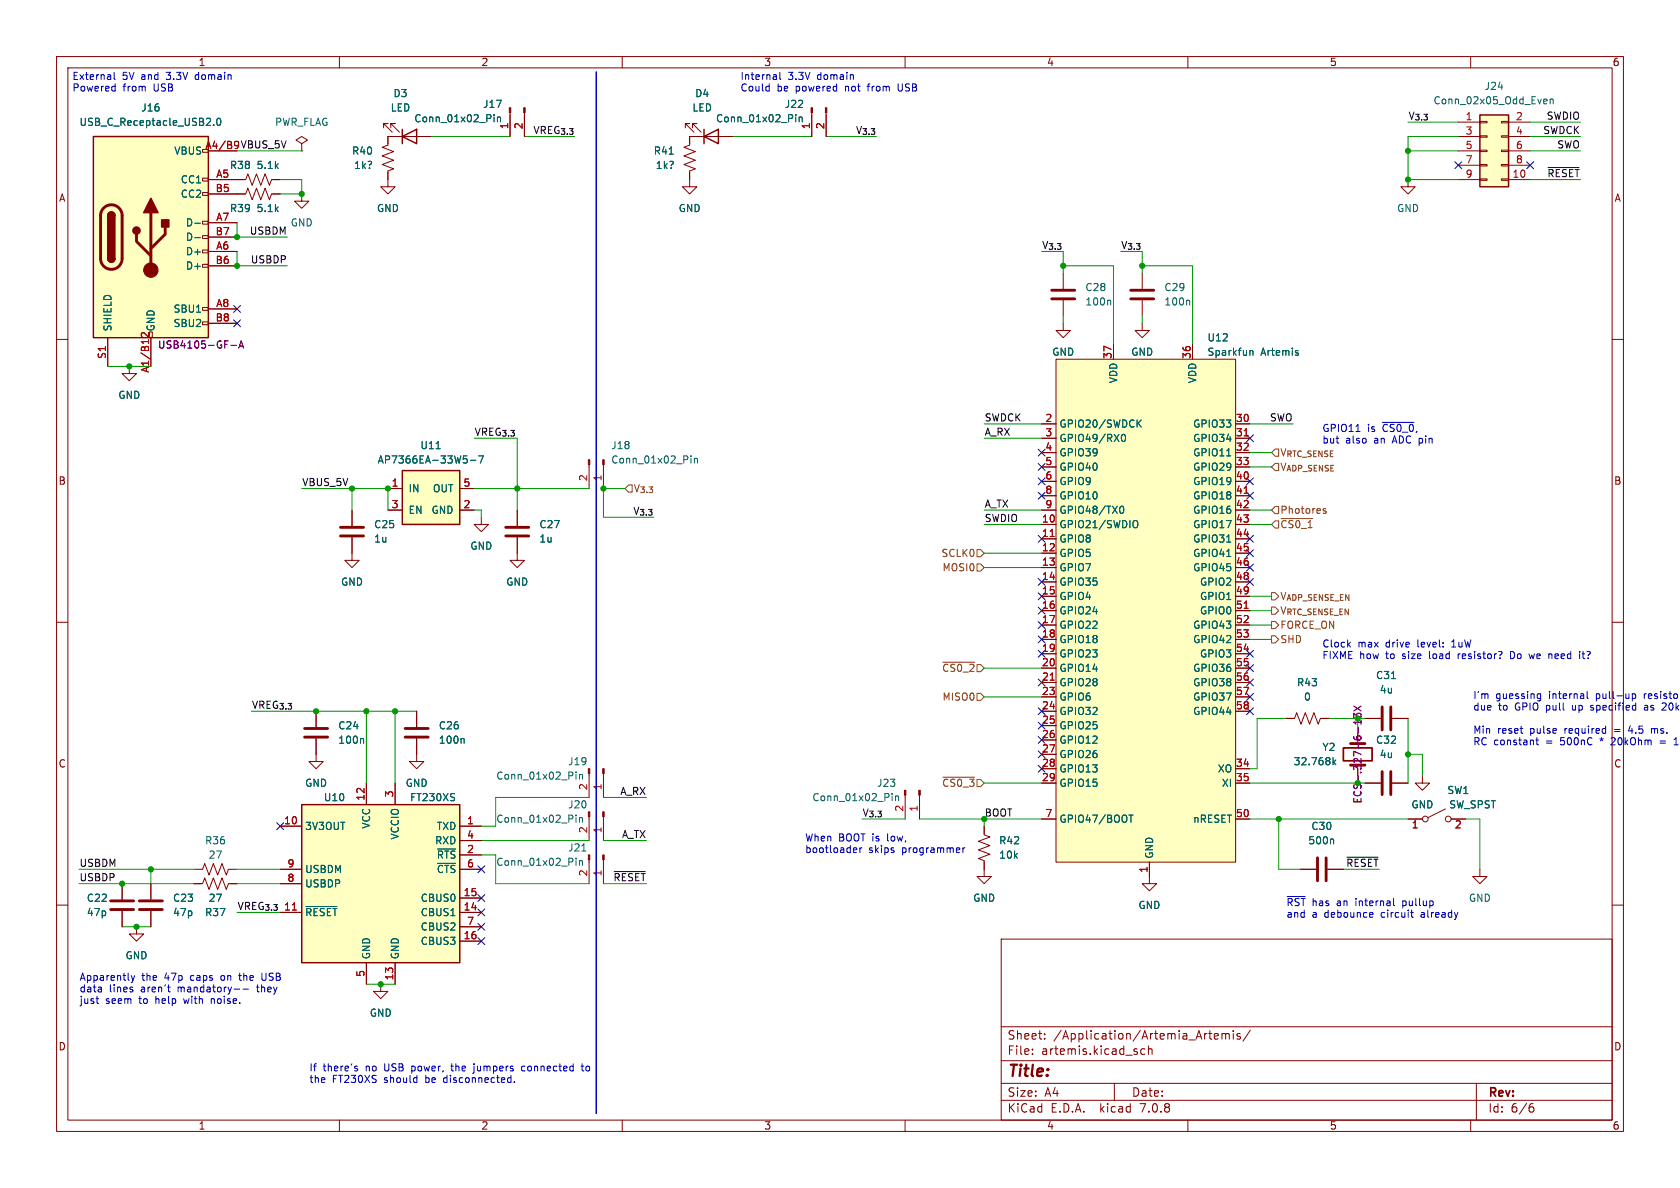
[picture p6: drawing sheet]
<svg xmlns="http://www.w3.org/2000/svg" width="297mm" height="210mm" viewBox="0 0 297 210" stroke-linecap="round" stroke-linejoin="round" font-family="sans-serif">
<defs><g id="words">
<text font-size="2.8" fill="#840000" x="178" y="190.9">Title:</text>
<g font-size="2.1" fill="#840000">
<text x="178" y="184">Sheet:</text>
<text x="186.2" y="184">/Application/Artemia_Artemis/</text>
<text x="178" y="186.7">File:</text>
<text x="184.1" y="186.7">artemis.kicad_sch</text>
<text x="178" y="196.9">KiCad</text>
<text x="178" y="194.1">Size:</text>
<text x="184.7" y="194.1">A4</text>
<text x="185.7" y="196.9">E.D.A.</text>
<text x="194.6" y="196.9">kicad</text>
<text x="200" y="194.1">Date:</text>
<text x="201.8" y="196.9">7.0.8</text>
<text x="263" y="194.3">Rev:</text>
<text x="263" y="196.9">Id:</text>
<text x="267.1" y="196.9">6/6</text>
</g>
<g font-size="1.8" fill="#840000">
<text x="35" y="11.9">1</text>
<text x="85" y="11.9">2</text>
<text x="135" y="11.9">3</text>
<text x="185" y="11.9">4</text>
<text x="235" y="11.9">5</text>
<text x="285" y="11.9">6</text>
<text x="10.3" y="35.9">A</text>
<text x="285.3" y="35.9">A</text>
<text x="10.3" y="85.9">B</text>
<text x="285.3" y="85.9">B</text>
<text x="10.3" y="135.9">C</text>
<text x="285.3" y="135.9">C</text>
<text x="10.3" y="185.9">D</text>
<text x="285.3" y="185.9">D</text>
<text x="35" y="199.9">1</text>
<text x="85" y="199.9">2</text>
<text x="135" y="199.9">3</text>
<text x="185" y="199.9">4</text>
<text x="235" y="199.9">5</text>
<text x="285" y="199.9">6</text>
</g>
<g font-size="1.8" fill="#0000c2">
<text x="12.7" y="14.2">External</text>
<text x="12.7" y="16.3">Powered</text>
<text x="21.6" y="14.2">5V</text>
<text x="21.7" y="16.3">from</text>
<text x="25.1" y="14.2">and</text>
<text x="27.3" y="16.3">USB</text>
<text x="29.7" y="14.2">3.3V</text>
<text x="35" y="14.2">domain</text>
<text x="130.8" y="14.2">Internal</text>
<text x="130.8" y="16.3">Could</text>
<text x="137.4" y="16.3">be</text>
<text x="139.3" y="14.2">3.3V</text>
<text x="140.8" y="16.3">powered</text>
<text x="144.6" y="14.2">domain</text>
<text x="149.7" y="16.3">not</text>
<text x="153.9" y="16.3">from</text>
<text x="159.4" y="16.3">USB</text>
<text x="233.7" y="76.4">GPIO11</text>
<text x="241.7" y="76.4">is</text>
<text x="244.5" y="76.4">~{CS0_0},</text>
<text x="233.7" y="78.5">but</text>
<text x="237.9" y="78.5">also</text>
<text x="243" y="78.5">an</text>
<text x="246.5" y="78.5">ADC pin</text>
<text x="233.7" y="114.5">Clock</text>
<text x="233.7" y="116.6">FIXME</text>
<text x="240.1" y="114.5">max</text>
<text x="240.4" y="116.6">how</text>
<text x="245.1" y="114.5">drive</text>
<text x="245.2" y="116.6">to</text>
<text x="248.2" y="116.6">size</text>
<text x="250.9" y="114.5">level:</text>
<text x="253.1" y="116.6">load</text>
<text x="257.1" y="114.5">1uW</text>
<text x="258.4" y="116.6">resistor?</text>
<text x="267.9" y="116.6">Do</text>
<text x="271.4" y="116.6">we</text>
<text x="275" y="116.6">need</text>
<text x="280.7" y="116.6">it?</text>
<text x="260.3" y="123.7">I'm</text>
<text x="260.3" y="125.7">due</text>
<text x="264.4" y="123.7">guessing</text>
<text x="264.9" y="125.7">to</text>
<text x="268" y="125.7">GPIO pull</text>
<text x="273.9" y="123.7">internal</text>
<text x="278.4" y="125.7">up</text>
<text x="281.9" y="125.7">specified</text>
<text x="282.4" y="123.7">pull-up</text>
<text x="291.1" y="123.7">resistor</text>
<text x="291.6" y="125.7">as</text>
<text x="294.9" y="125.7">20kO</text>
<text x="260.3" y="129.8">Min</text>
<text x="260.3" y="131.8">RC constant</text>
<text x="264.7" y="129.8">reset</text>
<text x="270.6" y="129.8">pulse</text>
<text x="273.4" y="131.8">=</text>
<text x="276.1" y="131.8">500nC</text>
<text x="276.9" y="129.8">required</text>
<text x="283.4" y="131.8">*</text>
<text x="285.5" y="131.8">20kOhm</text>
<text x="285.8" y="129.8">=</text>
<text x="288.6" y="129.8">4.5</text>
<text x="292.8" y="129.8">ms.</text>
<text x="142.2" y="148.8">When</text>
<text x="148.2" y="148.8">BOOT is</text>
<text x="157.1" y="148.8">low,</text>
<text x="142.2" y="150.9">bootloader</text>
<text x="153.6" y="150.9">skips</text>
<text x="159.6" y="150.9">programmer</text>
<text x="227.3" y="160.3">~{RST}</text>
<text x="231.9" y="160.3">has</text>
<text x="236.4" y="160.3">an</text>
<text x="239.9" y="160.3">internal</text>
<text x="248.4" y="160.3">pullup</text>
<text x="227.3" y="162.3">and</text>
<text x="231.9" y="162.3">a</text>
<text x="234.3" y="162.3">debounce</text>
<text x="244.4" y="162.3">circuit</text>
<text x="251.7" y="162.3">already</text>
<text x="14" y="173.5">Apparently</text>
<text x="25.1" y="173.5">the</text>
<text x="29.2" y="173.5">47p</text>
<text x="33.9" y="173.5">caps</text>
<text x="39.5" y="173.5">on</text>
<text x="43" y="173.5">the</text>
<text x="47.1" y="173.5">USB</text>
<text x="14" y="175.5">data</text>
<text x="14" y="177.6">just</text>
<text x="18.6" y="177.6">seem</text>
<text x="19.3" y="175.5">lines</text>
<text x="24.7" y="177.6">to</text>
<text x="25" y="175.5">aren't</text>
<text x="27.8" y="177.6">help</text>
<text x="31.7" y="175.5">mandatory--</text>
<text x="33" y="177.6">with</text>
<text x="38" y="177.6">noise.</text>
<text x="45.9" y="175.5">they</text>
<text x="54.6" y="189.5">If</text>
<text x="54.6" y="191.5">the</text>
<text x="57.1" y="189.5">there's</text>
<text x="58.7" y="191.5">FT230XS</text>
<text x="64.8" y="189.5">no</text>
<text x="68" y="191.5">should</text>
<text x="68.2" y="189.5">USB</text>
<text x="73.2" y="189.5">power,</text>
<text x="75.5" y="191.5">be</text>
<text x="78.9" y="191.5">disconnected.</text>
<text x="80.5" y="189.5">the</text>
<text x="84.6" y="189.5">jumpers</text>
<text x="93.3" y="189.5">connected</text>
<text x="104.1" y="189.5">to</text>
</g>
<g font-size="1.8" fill="#006464">
<text x="69.5" y="17.4">D3</text>
<text x="122.8" y="17.4">D4</text>
<text x="262.4" y="16.1">J24</text>
<text x="14" y="22.5">USB_C_Receptacle_USB2.0</text>
<text x="24.9" y="19.9">J16</text>
<text x="48.5" y="22.5">PWR_FLAG</text>
<text x="69" y="19.9">LED</text>
<text x="73.1" y="21.8">Conn_01x02_Pin</text>
<text x="85.3" y="19.3">J17</text>
<text x="122.3" y="19.9">LED</text>
<text x="126.5" y="21.8">Conn_01x02_Pin</text>
<text x="138.6" y="19.3">J22</text>
<text x="253.3" y="18.6">Conn_02x05_Odd_Even</text>
<text x="30.7" y="27.5">VBUS</text>
<text x="62.1" y="27.5">R40</text>
<text x="115.5" y="27.5">R41</text>
<text x="31.9" y="32.6">CC1</text>
<text x="31.9" y="35.2">CC2</text>
<text x="40.5" y="30.1">R38</text>
<text x="45.3" y="30.1">5.1k</text>
<text x="62.5" y="30.1">1k?</text>
<text x="115.8" y="30.1">1k?</text>
<text x="32.8" y="40.2">D-</text>
<text x="40.5" y="37.7">R39</text>
<text x="45.3" y="37.7">5.1k</text>
<text x="51.3" y="40.2">GND</text>
<text x="66.5" y="37.7">GND</text>
<text x="119.9" y="37.7">GND</text>
<text x="246.9" y="37.7">GND</text>
<text x="32.8" y="45.3">D+</text>
<text x="32.8" y="47.9">D+</text>
<text x="32.8" y="42.8">D-</text>
<text x="191.8" y="51.7">C28</text>
<text x="205.7" y="51.7">C29</text>
<text x="19.9" y="58.7" transform="rotate(-90 19.9 58.7)">SHIELD</text>
<text x="27.5" y="58.7" transform="rotate(-90 27.5 58.7)">GND</text>
<text x="30.6" y="55.5">SBU1</text>
<text x="30.6" y="58">SBU2</text>
<text x="191.8" y="54.2">100n</text>
<text x="205.7" y="54.2">100n</text>
<text x="185.9" y="63.1">GND</text>
<text x="199.9" y="63.1">GND</text>
<text x="213.4" y="60.6">U12</text>
<text x="213.4" y="63.1">Sparkfun</text>
<text x="222.9" y="63.1">Artemis</text>
<text x="20.8" y="70.7">GND</text>
<text x="197.7" y="67.8" transform="rotate(-90 197.7 67.8)">VDD</text>
<text x="211.7" y="67.8" transform="rotate(-90 211.7 67.8)">VDD</text>
<text x="187.2" y="75.8">GPIO20/SWDCK</text>
<text x="210.8" y="75.8">GPIO33</text>
<text x="66.7" y="82.1">AP7366EA-33W5-7</text>
<text x="74.2" y="79.6">U11</text>
<text x="108" y="82.1">Conn_01x02_Pin</text>
<text x="108" y="79.6">J18</text>
<text x="187.2" y="78.3">GPIO49/RX0</text>
<text x="187.2" y="80.9">GPIO39</text>
<text x="187.2" y="83.4">GPIO40</text>
<text x="210.8" y="78.3">GPIO34</text>
<text x="210.8" y="80.9">GPIO11</text>
<text x="210.8" y="83.4">GPIO29</text>
<text x="72.1" y="87.2">IN</text>
<text x="76.4" y="87.2">OUT</text>
<text x="187.2" y="86">GPIO9</text>
<text x="187.2" y="88.5">GPIO10</text>
<text x="210.8" y="86">GPIO19</text>
<text x="210.8" y="88.5">GPIO18</text>
<text x="66" y="93.6">C25</text>
<text x="72.1" y="91">EN</text>
<text x="76.2" y="91">GND</text>
<text x="95.3" y="93.6">C27</text>
<text x="187.2" y="93.6">GPIO21/SWDIO</text>
<text x="187.2" y="91">GPIO48/TX0</text>
<text x="210.8" y="91">GPIO16</text>
<text x="210.8" y="93.6">GPIO17</text>
<text x="66" y="96.1">1u</text>
<text x="83.1" y="97.4">GND</text>
<text x="95.3" y="96.1">1u</text>
<text x="187.2" y="96.1">GPIO8</text>
<text x="187.2" y="98.7">GPIO5</text>
<text x="187.2" y="101.2">GPIO7</text>
<text x="210.8" y="96.1">GPIO31</text>
<text x="210.8" y="98.7">GPIO41</text>
<text x="210.8" y="101.2">GPIO45</text>
<text x="60.2" y="103.7">GND</text>
<text x="89.4" y="103.7">GND</text>
<text x="187.2" y="103.7">GPIO35</text>
<text x="187.2" y="106.3">GPIO4</text>
<text x="212" y="103.7">GPIO2</text>
<text x="212" y="106.3">GPIO1</text>
<text x="187.2" y="108.8">GPIO24</text>
<text x="187.2" y="111.4">GPIO22</text>
<text x="187.2" y="113.9">GPIO18</text>
<text x="210.8" y="111.4">GPIO43</text>
<text x="210.8" y="113.9">GPIO42</text>
<text x="212" y="108.8">GPIO0</text>
<text x="187.2" y="116.4">GPIO23</text>
<text x="187.2" y="119">GPIO14</text>
<text x="210.8" y="119">GPIO36</text>
<text x="212" y="116.4">GPIO3</text>
<text x="187.2" y="121.5">GPIO28</text>
<text x="187.2" y="124.1">GPIO6</text>
<text x="210.8" y="121.5">GPIO38</text>
<text x="210.8" y="124.1">GPIO37</text>
<text x="229.2" y="121.5">R43</text>
<text x="230.4" y="124.1">0</text>
<text x="243.2" y="120.2">C31</text>
<text x="243.8" y="122.8">4u</text>
<text x="59.7" y="131.7">100n</text>
<text x="59.7" y="129.1">C24</text>
<text x="77.5" y="131.7">100n</text>
<text x="77.5" y="129.1">C26</text>
<text x="187.2" y="126.6">GPIO32</text>
<text x="187.2" y="129.1">GPIO25</text>
<text x="187.2" y="131.7">GPIO12</text>
<text x="210.8" y="126.6">GPIO44</text>
<text x="243.2" y="131.7">C32</text>
<text x="100.3" y="135.5">J19</text>
<text x="187.2" y="134.2">GPIO26</text>
<text x="187.2" y="136.8">GPIO13</text>
<text x="215.2" y="136.8">XO</text>
<text x="228.6" y="135.5">32.768k</text>
<text x="233.7" y="132.9">Y2</text>
<text x="243.8" y="134.2">4u</text>
<text x="53.8" y="139.3">GND</text>
<text x="57.2" y="141.8">U10</text>
<text x="71.6" y="139.3">GND</text>
<text x="72.4" y="141.8">FT230XS</text>
<text x="87.6" y="138">Conn_01x02_Pin</text>
<text x="100.3" y="143.1">J20</text>
<text x="143.5" y="141.8">Conn_01x02_Pin</text>
<text x="154.9" y="139.3">J23</text>
<text x="187.2" y="139.3">GPIO15</text>
<text x="215.9" y="139.3">XI</text>
<text x="249.4" y="143.1">GND</text>
<text x="255.8" y="140.6">SW1</text>
<text x="256.1" y="143.1">SW_SPST</text>
<text x="36.2" y="149.5">R36</text>
<text x="53.8" y="146.9">3V3OUT</text>
<text x="65.6" y="146.6" transform="rotate(-90 65.6 146.6)">VCC</text>
<text x="70.7" y="148.5" transform="rotate(-90 70.7 148.5)">VCCIO</text>
<text x="76.8" y="149.5">RXD</text>
<text x="77.1" y="146.9">TXD</text>
<text x="87.6" y="145.6">Conn_01x02_Pin</text>
<text x="176.5" y="149.5">R42</text>
<text x="187.2" y="145.6">GPIO47/BOOT</text>
<text x="210.8" y="145.6">nRESET</text>
<text x="231.2" y="149.5">500n</text>
<text x="231.7" y="146.9">C30</text>
<text x="36.8" y="152">27</text>
<text x="53.8" y="154.5">USBDM</text>
<text x="77.1" y="152">~{RTS}</text>
<text x="77.1" y="154.5">~{CTS}</text>
<text x="87.6" y="153.3">Conn_01x02_Pin</text>
<text x="100.3" y="150.7">J21</text>
<text x="176.5" y="152">10k</text>
<text x="204.1" y="151.9" transform="rotate(-90 204.1 151.9)">GND</text>
<text x="15.2" y="159.6">C22</text>
<text x="30.5" y="159.6">C23</text>
<text x="36.8" y="159.6">27</text>
<text x="53.8" y="157.1">USBDP</text>
<text x="74.3" y="159.6">CBUS0</text>
<text x="172" y="159.6">GND</text>
<text x="201.2" y="160.9">GND</text>
<text x="259.6" y="159.6">GND</text>
<text x="15.2" y="162.2">47p</text>
<text x="30.5" y="162.2">47p</text>
<text x="36.2" y="162.2">R37</text>
<text x="53.8" y="162.2">~{RESET}</text>
<text x="74.3" y="162.2">CBUS1</text>
<text x="74.3" y="167.2">CBUS3</text>
<text x="74.3" y="164.7">CBUS2</text>
<text x="22.1" y="169.8">GND</text>
<text x="65.6" y="169.7" transform="rotate(-90 65.6 169.7)">GND</text>
<text x="70.7" y="169.7" transform="rotate(-90 70.7 169.7)">GND</text>
<text x="65.3" y="179.9">GND</text>
</g>
<g font-size="1.8" fill="#a90000">
<text x="89.9" y="22.9" transform="rotate(-90 89.9 22.9)">1</text>
<text x="92.5" y="22.9" transform="rotate(-90 92.5 22.9)">2</text>
<text x="143.3" y="22.9" transform="rotate(-90 143.3 22.9)">1</text>
<text x="145.8" y="22.9" transform="rotate(-90 145.8 22.9)">2</text>
<text x="259" y="21.3">1</text>
<text x="259" y="23.9">3</text>
<text x="267.9" y="21.3">2</text>
<text x="267.9" y="23.9">4</text>
<text x="36.2" y="26.4">A4/B9</text>
<text x="42.4" y="26.3">VBUS_5V</text>
<text x="259" y="26.4">5</text>
<text x="259" y="29">7</text>
<text x="267.9" y="26.4">6</text>
<text x="267.9" y="29">8</text>
<text x="38" y="34">B5</text>
<text x="38.1" y="31.5">A5</text>
<text x="259" y="31.5">9</text>
<text x="267.3" y="31.5">10</text>
<text x="38" y="41.7">B7</text>
<text x="38.1" y="39.1">A7</text>
<text x="38" y="46.7">B6</text>
<text x="38.1" y="44.2">A6</text>
<text x="38" y="56.9">B8</text>
<text x="38.1" y="54.4">A8</text>
<text x="18.8" y="63.5" transform="rotate(-90 18.8 63.5)">S1</text>
<text x="26.4" y="66" transform="rotate(-90 26.4 66)">A1/B12</text>
<text x="196.6" y="63.5" transform="rotate(-90 196.6 63.5)">37</text>
<text x="210.6" y="63.5" transform="rotate(-90 210.6 63.5)">36</text>
<text x="184.7" y="74.7">2</text>
<text x="184.7" y="77.2">3</text>
<text x="218.4" y="74.7">30</text>
<text x="218.4" y="77.2">31</text>
<text x="184.7" y="79.8">4</text>
<text x="184.7" y="82.3">5</text>
<text x="218.4" y="79.8">32</text>
<text x="218.4" y="82.3">33</text>
<text x="69.1" y="86.1">1</text>
<text x="69.1" y="89.9">3</text>
<text x="81.8" y="89.9">2</text>
<text x="81.8" y="86.1">5</text>
<text x="103.9" y="85.2" transform="rotate(-90 103.9 85.2)">2</text>
<text x="106.4" y="85.2" transform="rotate(-90 106.4 85.2)">1</text>
<text x="184.7" y="84.8">6</text>
<text x="184.7" y="87.4">8</text>
<text x="184.7" y="89.9">9</text>
<text x="218.4" y="84.8">40</text>
<text x="218.4" y="87.4">41</text>
<text x="218.4" y="89.9">42</text>
<text x="184.1" y="92.5">10</text>
<text x="184.1" y="95">11</text>
<text x="218.4" y="92.5">43</text>
<text x="218.4" y="95">44</text>
<text x="184.1" y="97.5">12</text>
<text x="184.1" y="100.1">13</text>
<text x="218.4" y="97.5">45</text>
<text x="218.4" y="100.1">46</text>
<text x="184.1" y="102.6">14</text>
<text x="184.1" y="105.2">15</text>
<text x="184.1" y="107.7">16</text>
<text x="218.4" y="102.6">48</text>
<text x="218.4" y="105.2">49</text>
<text x="218.4" y="107.7">51</text>
<text x="184.1" y="110.2">17</text>
<text x="184.1" y="112.8">18</text>
<text x="218.4" y="110.2">52</text>
<text x="218.4" y="112.8">53</text>
<text x="184.1" y="115.3">19</text>
<text x="184.1" y="117.9">20</text>
<text x="218.4" y="115.3">54</text>
<text x="218.4" y="117.9">55</text>
<text x="184.1" y="120.4">21</text>
<text x="184.1" y="122.9">23</text>
<text x="184.1" y="125.5">24</text>
<text x="218.4" y="120.4">56</text>
<text x="218.4" y="122.9">57</text>
<text x="218.4" y="125.5">58</text>
<text x="184.1" y="128">25</text>
<text x="184.1" y="130.6">26</text>
<text x="184.1" y="133.1">27</text>
<text x="184.1" y="135.6">28</text>
<text x="218.4" y="135.6">34</text>
<text x="64.5" y="141.6" transform="rotate(-90 64.5 141.6)">12</text>
<text x="69.6" y="141" transform="rotate(-90 69.6 141)">3</text>
<text x="103.9" y="139.8" transform="rotate(-90 103.9 139.8)">2</text>
<text x="106.4" y="139.8" transform="rotate(-90 106.4 139.8)">1</text>
<text x="159.8" y="143.6" transform="rotate(-90 159.8 143.6)">2</text>
<text x="162.3" y="143.6" transform="rotate(-90 162.3 143.6)">1</text>
<text x="184.1" y="138.2">29</text>
<text x="218.4" y="138.2">35</text>
<text x="50.1" y="145.8">10</text>
<text x="82.5" y="145.8">1</text>
<text x="82.5" y="148.3">4</text>
<text x="103.9" y="147.4" transform="rotate(-90 103.9 147.4)">2</text>
<text x="106.4" y="147.4" transform="rotate(-90 106.4 147.4)">1</text>
<text x="184.7" y="144.5">7</text>
<text x="218.4" y="144.5">50</text>
<text x="249.5" y="146.8">1</text>
<text x="257.1" y="146.8">2</text>
<text x="50.7" y="156">8</text>
<text x="50.7" y="153.4">9</text>
<text x="82.5" y="150.9">2</text>
<text x="82.5" y="153.4">6</text>
<text x="103.9" y="155" transform="rotate(-90 103.9 155)">2</text>
<text x="106.4" y="155" transform="rotate(-90 106.4 155)">1</text>
<text x="202.9" y="154.4" transform="rotate(-90 202.9 154.4)">1</text>
<text x="50.1" y="161">11</text>
<text x="81.9" y="161">14</text>
<text x="81.9" y="158.5">15</text>
<text x="81.9" y="166.1">16</text>
<text x="82.5" y="163.6">7</text>
<text x="64.5" y="172.8" transform="rotate(-90 64.5 172.8)">5</text>
<text x="69.6" y="173.4" transform="rotate(-90 69.6 173.4)">13</text>
</g>
<g font-size="1.8" fill="#0f0f0f">
<text x="94.1" y="23.8">VREG_{3.3}</text>
<text x="151.2" y="23.8">V_{3.3}</text>
<text x="248.9" y="21.2">V_{3.3}</text>
<text x="272.7" y="23.8">SWDCK</text>
<text x="273.3" y="21.2">SWDIO</text>
<text x="275.2" y="26.3">SWO</text>
<text x="273.5" y="31.4">~{RESET}</text>
<text x="44.1" y="41.6">USBDM</text>
<text x="44.2" y="46.6">USBDP</text>
<text x="184.1" y="44.1">V_{3.3}</text>
<text x="198.1" y="44.1">V_{3.3}</text>
<text x="83.8" y="77.1">VREG_{3.3}</text>
<text x="174" y="74.6">SWDCK</text>
<text x="174" y="77.1">A_RX</text>
<text x="224.4" y="74.6">SWO</text>
<text x="53.3" y="86">VBUS_5V</text>
<text x="174" y="89.8">A_TX</text>
<text x="111.8" y="91.1">V_{3.3}</text>
<text x="174" y="92.4">SWDIO</text>
<text x="44.4" y="125.4">VREG_{3.3}</text>
<text x="109.6" y="140.6">A_RX</text>
<text x="109.9" y="148.2">A_TX</text>
<text x="152.4" y="144.4">V_{3.3}</text>
<text x="174" y="144.4">BOOT</text>
<text x="14" y="153.3">USBDM</text>
<text x="14" y="155.9">USBDP</text>
<text x="108.4" y="155.9">~{RESET}</text>
<text x="237.9" y="153.3">~{RESET}</text>
<text x="41.9" y="160.9">VREG_{3.3}</text>
</g>
<text font-size="1.8" fill="#840084" x="27.8" y="61.8">USB4105-GF-A</text>
<g font-size="1.8" fill="#725600">
<text x="226.3" y="83.4">V_{ADP_SENSE}</text>
<text x="226.3" y="80.9">V_{RTC_SENSE}</text>
<text x="112" y="87.2">V_{3.3}</text>
<text x="226.3" y="93.6">~{CS0_1}</text>
<text x="226.3" y="91">Photores</text>
<text x="166.3" y="98.7">SCLK0</text>
<text x="166.5" y="101.2">MOSI0</text>
<text x="226.3" y="106.3">V_{ADP_SENSE_EN}</text>
<text x="226.3" y="113.9">SHD</text>
<text x="226.3" y="111.4">FORCE_ON</text>
<text x="226.3" y="108.8">V_{RTC_SENSE_EN}</text>
<text x="166.5" y="119">~{CS0_2}</text>
<text x="166.5" y="124.1">MISO0</text>
<text x="166.5" y="139.3">~{CS0_3}</text>
</g>
<text font-size="1.8" fill="#009600" x="240.9" y="142.2" transform="rotate(-90 240.9 142.2)">ECS-.327-6-13X</text>
</g></defs>
<g fill="none" stroke="#840000" stroke-width=".18">
<path d="M10 10h277v190h-277zM12 12h273v186h-273zM60 10v2M90.2 19.9v4.2M92.7 19.9v4.2M110 10v2M143.5 19.9v4.2M146 19.9v4.2M160 10v2M210 10v2M260 10v2M35.8 39.1h1v.5h-1z"/>
<path d="M35.8 34h1v.5h-1zM35.8 31.5h1v.5h-1zM36.8 31.8h6.6l.4-1.1 .8 2.1 .7-2.1 .8 2.1 .8-2.1 .7 2.1 .4-1h1.5M36.8 34.3h6.6l.4-1 .8 2 .7-2 .8 2 .8-2 .7 2 .4-1h1.5M36.8 26.7h5.1M36.8 39.4h5.1M53.3 25.4l1.1-.6-1.1-.7-1 .7 1 .6v1.3M53.3 26.7h.1M53.3 34.3v1.3h1.3l-1.3 1.2-1.2-1.2h1.2M67.8 22.6v-.8h.8h-.8l1.5 1.6M69.1 22.6v-.8h.7h-.7l1.5 1.6M76.2 24.1h-7.6v1.6l-1 .3 2 .8-2 .8 2 .7-2 .8 2 .7-1 .4v2.8h-1.3l1.3 1.3 1.2-1.3h-1.2"/>
<path d="M121.2 22.6v-.8h.7h-.7l1.5 1.6M122.4 22.6v-.8h.8h-.8l1.6 1.6M129.5 24.1h-7.6v1.6l-1 .3 2 .8-2 .8 2 .7-2 .8 2 .7-1 .4v2.8h-1.3l1.3 1.3 1.3-1.3h-1.3M248.9 31.8v1.2h1.3l-1.3 1.3-1.3-1.3h1.3M257.8 21.6h3.8M257.8 31.8h3.8M257.8 24.1h3.8M257.8 26.7h3.8M257.8 29.2h3.8M261.6 31.6h1.3v.3h-1.3zM261.6 29.1h1.3v.2h-1.3zM261.6 26.5h1.3v.3h-1.3z"/>
<path d="M261.6 24h1.3v.3h-1.3zM261.6 21.5h1.3v.2h-1.3zM265.4 31.6h1.3v.3h-1.3zM265.4 29.1h1.3v.2h-1.3zM265.4 26.5h1.3v.3h-1.3zM265.4 24h1.3v.3h-1.3zM265.4 21.5h1.3v.2h-1.3zM266.7 21.6h3.8M266.7 31.8h3.8M266.7 24.1h3.8M266.7 26.7h3.8M266.7 29.2h3.8"/>
<path d="M10 60h2M19 59.7v5.1M26.4 58.7h.5v1h-.5zM26.7 59.7v5.1M35.8 56.9h1v.5h-1zM35.8 54.4h1v.5h-1zM35.8 46.7h1v.5h-1zM35.8 44.2h1v.5h-1zM35.8 41.7h1v.5h-1zM36.8 44.5h5.1M36.8 54.6h5.1M36.8 47h5.1"/>
<path d="M36.8 41.9h5.1M36.8 57.2h5.1M188 57.2v1.2h1.2l-1.2 1.3-1.3-1.3h1.3M188 48.3v2.8M188 53.1v2.8M201.9 57.2v1.2h1.3l-1.3 1.3-1.2-1.3h1.2M201.9 48.3v2.8M201.9 53.1v2.8M285 60h2M22.9 64.8v1.2h1.2l-1.2 1.3-1.3-1.3h1.3M184.1 74.9h2.6M184.1 77.5h2.6"/>
<path d="M186.7 63.5h31.7v88.9h-31.7zM196.8 61v2.5M210.8 61v2.5M218.4 74.9h2.6M218.4 77.5h2.6M62.2 95v4.1h1.3l-1.3 1.2-1.2-1.2h1.2M62.2 90.2v2.8M68.6 86.4h2.5M68.6 90.2h2.5M81.3 86.4h2.5M81.3 90.2h2.5M85.1 91.4v1.3h1.3l-1.3 1.3-1.3-1.3h1.3"/>
<path d="M91.4 95v4.1h1.3l-1.3 1.2-1.2-1.2h1.2M91.4 90.2v2.8M104.1 82.1v4.3M106.7 82.1v4.3M184.1 90.2h2.6M184.1 92.7h2.6M184.1 95.3h2.6M184.1 97.8h2.6M184.1 80h2.6M184.1 82.6h2.6M184.1 85.1h2.6M184.1 87.6h2.6"/>
<path d="M218.4 90.2h2.6M218.4 92.7h2.6M218.4 95.3h2.6M218.4 97.8h2.6M218.4 80h2.6M218.4 82.6h2.6M218.4 85.1h2.6M218.4 87.6h2.6M10 110h2M184.1 100.3h2.6M184.1 102.9h2.6M184.1 105.4h2.6"/>
<path d="M184.1 108h2.6M184.1 110.5h2.6M184.1 113h2.6M184.1 115.6h2.6M184.1 118.1h2.6M218.4 100.3h2.6M218.4 102.9h2.6M218.4 105.4h2.6M218.4 108h2.6M218.4 110.5h2.6M218.4 113h2.6M218.4 115.6h2.6"/>
<path d="M218.4 118.1h2.6M285 110h2M55.9 130.6v4h1.2l-1.2 1.3-1.3-1.3h1.3M55.9 125.7v2.8M64.8 138.4v3.8M69.8 138.4v3.8M73.7 130.6v4h1.2l-1.2 1.3-1.3-1.3h1.3M73.7 125.7v2.8M104.1 136.8v4.2M106.7 136.8v4.2M184.1 138.4h2.6M184.1 120.7h2.6"/>
<path d="M184.1 123.2h2.6M184.1 125.7h2.6M184.1 128.3h2.6M184.1 130.8h2.6M184.1 133.4h2.6M184.1 135.9h2.6M218.4 138.4h2.6M218.4 120.7h2.6M218.4 123.2h2.6M218.4 125.7h2.6M218.4 135.9h2.6M227.3 127h1.6l.3-1 .8 2 .8-2 .7 2 .8-2 .7 2 .4-1h1.5"/>
<path d="M241.3 127h2.8M241.3 138.4h2.8M246.1 127h2.8M246.1 138.4h2.8M251.5 137.2v1.2h1.2l-1.2 1.3-1.3-1.3h1.3M10 160h2M21.6 156.2v2.8M26.7 156.2v2.8M34.3 156.2h1.5l.4-1 .8 2 .7-2 .8 2 .7-2 .8 2 .4-1h1.5M34.3 153.7h1.5l.4-1 .8 2 .7-2 .8 2 .7-2 .8 2 .4-1h1.5M49.5 146.1h3.8M49.5 153.7h3.8"/>
<path d="M49.5 156.2h3.8M81.3 146.1h3.8M81.3 158.8h3.8M81.3 151.1h3.8M81.3 148.6h3.8M81.3 153.7h3.8M104.1 144.4v4.2M104.1 152v4.2M106.7 144.4v4.2M106.7 152v4.2M160 140.6v4.2M162.6 140.6v4.2"/>
<path d="M174 146.1v1.5l1 .4-2 .7 2 .8-2 .7 2 .8-2 .8 1 .3v2.8h1.3l-1.3 1.3-1.3-1.3h1.3M184.1 144.8h2.6M203.2 152.4v3.8h1.3l-1.3 1.3-1.3-1.3h1.3M218.4 144.8h2.6M229.9 153.7h2.8M234.7 153.7h2.8M248.9 144.8h2.6M255.5 143l-3 1.5M256.5 144.8h2.6M261.6 153.7v1.2h1.3l-1.3 1.3-1.3-1.3h1.3M285 160h2M21.6 161v2.8"/>
<path d="M24.1 163.8v1.3h1.3l-1.3 1.3-1.2-1.3h1.2M26.7 161v2.8M49.5 161.3h3.8M64.8 170.2v3.8M67.3 174v1.3h1.3l-1.3 1.2-1.3-1.2h1.3M69.8 170.2v3.8M81.3 161.3h3.8M81.3 166.4h3.8M81.3 163.8h3.8M177 166h108v32h-108zM60 198v2M110 198v2"/>
<path d="M160 198v2M177 194.5h108M177 191.5h108M177 187.5h108M177 181.5h108M182.5 186.3v.1M182.5 185.5v.1M184.7 183.6v.1M184.7 182.8v.1M197 191.5v3M202.4 185.5l-.4-.1-.3 .3v.4l.1 .2h.6M203 185.5l.2-.1 .4 .1 .1 .9"/>
<path d="M203 184.9v1.5M210 198v2M214.7 183.2l.7-.1-.1-.3-.4-.1-.2 .2v.7h.6M216 182.8l.5-.1 .2 .2M216 182.7v1M216.7 182.9l.2-.2 .3 .1 .1 .9M216.7 182.9v.8M218 182.2v.1M218 182.7v1M219.2 182.8l-.3-.1-.2 .2v.2l.5 .2v.3h-.5M221 182.1l-1.3 2M260 198v2"/>
<path d="M261 191.5v6.5M270.6 195.7h.3l.3 .3-.1 .5-.5 .1M271 195.1l-.4 .1"/>
<circle cx="252" cy="144.8" r=".51"/>
<circle cx="256" cy="144.8" r=".51"/>
</g>
<g fill="none" stroke="#840000" stroke-width=".51">
<path d="M18.3 36.8a1.91 1.91 0 0 1 2.1-.5 1.91 1.91 0 0 1 1.2 1.8v7.6a1.91 1.91 0 0 1-1.9 1.9 1.91 1.91 0 0 1-1.9-1.9v-7.8l.2-.6zM26.7 37.6v10.2M24.1 41.4v1.3l2.6 2.5M29.2 40.1v1.3l-2.5 2.5M185.9 52.8h4.1M185.9 51.3h4.1M199.9 52.8h4.1M199.9 51.3h4.1M60.2 94.7h4.1M60.2 93.2h4.1M89.4 94.7h4.1M89.4 93.2h4.1"/>
<path d="M53.8 130.3h4.1M53.8 128.8h4.1M71.6 130.3h4.1M71.6 128.8h4.1M238.8 135.3h2.5M238.8 131.4h2.5M244.3 125v4M244.3 136.4v4.1M245.9 125v4M245.9 136.4v4.1M19.6 159.3h4M24.6 159.3h4.1"/>
<path d="M232.9 151.6v4.1M234.4 151.6v4.1M19.6 160.8h4M24.6 160.8h4.1"/>
</g>
<g fill="#ffffc2" stroke="#ffffc2" stroke-width=".18">
<path d="M71.1 83.2h10.2v9.5h-10.2z"/>
<path d="M261.6 20.3h5.1v12.7h-5.1z"/>
<path d="M53.3 142.2h28v28h-28z"/>
<path d="M16.5 24.1h20.3v35.6h-20.3z"/>
<path d="M186.7 63.5h31.7v88.9h-31.7z"/>
</g>
<path d="M16.5 24.1h20.3v35.6h-20.3zM19 38.1a.64 .64 0 0 1 .7-.6 .64 .64 0 0 1 .6 .6M71.1 24.1l2.6-1.2v2.5zM71.1 22.9v2.5M124.5 24.1l2.5-1.2v2.5zM124.5 22.9v2.5M261.6 20.3h5.1v12.7h-5.1zM19 45.7a.64 .64 0 0 0 .7 .7 .64 .64 0 0 0 .6-.7M71.1 83.2h10.2v9.5h-10.2zM53.3 142.2h28v28h-28z" fill="none" stroke="#840000" stroke-width=".25"/>
<g fill="none" stroke="#006464" stroke-width=".18">
<path d="M273.1 17.5l.3 .1 .1 .2-.6 .1M273.4 18.3l-.3 .1M274 17.6l.2-.1 .3 .1 .1 .8M274 17.5v.9M34.4 39.5h1M37.8 22v.2M38.4 21l.2-.1a.68 .68 0 0 1 .5 .6 .68 .68 0 0 1-.5 .7l-.2-.2-.1-.3zM87.3 20.3v.1M87.3 20.7v.8M87.9 20.8l.2-.1h.3l.1 .8M87.9 20.7v.8M118.3 27.2h.7"/>
<path d="M140.7 20.3v.1M140.7 20.7v.8M141.3 20.7v.8M141.3 20.8l.2-.1h.3v.8M34.4 42h1M196.2 53.1l.2 .2v.6M210.1 53.1l.2 .2v.6M77.1 79.3h.7M198.4 76.8h.1a.68 .68 0 0 1 .5 .6 .68 .68 0 0 1-.5 .6 .84 .84 0 0 1-.1-1.2zM201.2 74.8l.6 .7M201.8 74.2l-.8 .8M221 62v.8"/>
<path d="M221 62.1l.2-.1h.3v.8M229.4 62.4l.2 .2-.2 .2M229.4 62h.1M83.2 81.4h.9M84.6 80.6h.9l-.6 1.3M122.2 80.6v.1M122.2 81v.9M122.8 81v.9M122.8 81.1l.1-.1 .3 .1 .1 .8M198.1 89.5h.1a.68 .68 0 0 1 .5 .6 .68 .68 0 0 1-.5 .6 .84 .84 0 0 1-.1-1.2zM200.6 92a.43 .43 0 0 1 .5 .4v.5a.43 .43 0 0 1-.5 .4M216.9 80.6h.7"/>
<path d="M216.9 95.8h.7M216.9 98.4h.7M246 120h.7M64.1 130.5l.2 .2v.7M81.9 130.5l.2 .2v.7M101.8 136.5v.1M101.8 136.9v.8M102.4 136.9v.8M102.4 137l.2-.1 .3 .1 .1 .7M235.7 133.9v1.3M235.8 134.7l.3 .5M236.1 134.4l-.4 .4"/>
<path d="M77.4 150.1h3.1M77.4 152.6h3.1M101.8 144.1v.1M101.8 144.5v.9M101.8 151.7v.1M101.8 152.1v.9M102.4 144.5v.9M102.4 152.1v.9M102.4 144.6l.2-.1 .3 .1 .1 .8M102.4 152.3l.2-.2 .3 .1 .1 .8M102.9 150.4h.7M157.7 140.3v.1"/>
<path d="M157.7 140.7v.8M158.3 140.7v.8M158.3 140.8l.2-.1 .3 .1 .1 .7M199.6 144.1h.7M199.9 144.1v1.3M235.6 148.3l.2 .2v.7M54.1 160.2h5.5"/>
</g>
<g fill="#840000" stroke="#840000" stroke-width=".18">
<path d="M159.9 139.7h.2v.9h-.2z"/>
<path d="M162.4 139.7h.3v.9h-.3z"/>
<path d="M104 143.5h.3v.9h-.3z"/>
<path d="M106.6 143.5h.2v.9h-.2z"/>
<path d="M104 135.9h.3v.9h-.3z"/>
<path d="M106.6 135.9h.2v.9h-.2z"/>
<path d="M104 151.1h.3v.9h-.3z"/>
<path d="M106.6 151.1h.2v.9h-.2z"/>
<path d="M145.9 19.1h.3v.8h-.3z"/>
<path d="M143.4 19.1h.2v.8h-.2z"/>
<path d="M92.6 19.1h.2v.8h-.2z"/>
<path d="M90 19.1h.3v.8h-.3z"/>
<path d="M104 81.3h.3v.8h-.3z"/>
<path d="M106.6 81.3h.2v.8h-.2z"/>
<circle cx="26.7" cy="47.8" r="1.27"/>
</g>
<path d="M41.5 25.6l.4 .2M41.9 26.2l-.3 .1M41.9 25l-.4 .1M26.3 58.8v.8l-1-.8-.3 .3 .1 .4M220 77.1h.7M185.7 94.8h.7M220 87.2h.7M220 107.5h.7M185.7 120.2h.7M51.7 160.9h.7" fill="none" stroke="#a90000" stroke-width=".18"/>
<path d="M237.5 132.2h5.1v2.3h-5.1z" fill="none" stroke="#840000" stroke-width=".3"/>
<path d="M40.8 61.1h1M42.2 61.5l.4-1.2 .5 1.2M42.3 61.2h.6M239.3 126.9v-.8l.5 .4 .1-.3h.6l.1 .1-.1 .6M239.3 124.8l1.3 .9M240.1 128.6v.9M240.6 127.3v.7M240.6 127.7h-1.3l.4 .3M240.6 124.8l-1.3 .9" fill="none" stroke="#840084" stroke-width=".18"/>
<g fill="#840000" stroke="#840000" stroke-width=".25">
<path d="M19 45.7h1.3a.64 .64 0 0 1-.6 .7 .64 .64 0 0 1-.7-.7z"/>
<path d="M19 38.1h1.3v7.6h-1.3z"/>
<path d="M19.2 37.7a.64 .64 0 0 1 .7-.2 .64 .64 0 0 1 .4 .6h-1.3z"/>
<path d="M26.7 35.1l1.2 2.5h-2.5z"/>
<path d="M28.6 38.9h1.2v1.2h-1.2z"/>
<circle cx="24.1" cy="40.8" r=".63"/>
</g>
<g fill="none" stroke="#725600" stroke-width=".18">
<path d="M225.4 79.4h.7v1.2h-.7l-.6-.6zM111.1 85.7h.7v1.3h-.7l-.6-.6zM172.7 97.2h.7l.6 .6-.6 .6h-.7zM172.7 99.7h.7l.6 .6-.6 .7h-.7zM225.4 81.9h.7v1.3h-.7l-.6-.6zM225.4 92.1h.7v1.2h-.7l-.6-.6zM225.4 89.5h.7v1.3h-.7l-.6-.6zM226.5 91.7h5.6M234.4 90l-.3-.1-.2 .2 .1 .2 .4 .1v.3h-.5M166.7 117.1h5.6M224.8 104.8h.6l.7 .6-.7 .6h-.6zM224.8 112.4h.6l.7 .6-.7 .7h-.6z"/>
<path d="M224.8 109.9h.6l.7 .6-.7 .6h-.6zM224.8 107.3h.6l.7 .7-.7 .6h-.6zM166.7 137.4h5.6M172.7 122.6h.7l.6 .6-.6 .6h-.7z"/>
</g>
<path d="M273.7 29.6h5.5M108.6 154.1h5.5M238.1 151.5h5.5" fill="none" stroke="#0f0f0f" stroke-width=".18"/>
<g fill="none" stroke="#0000c2" stroke-width=".18">
<path d="M20 15.2l.4 .1M20.2 12.8v1.1l.2 .2M20.4 14.8v1.3M20.4 16l-.4 .1M105.4 12.7v184.2zM135.9 15.2l.1 .1M136 14.8v1.3M136 16l-.1 .1M137.2 13.3l.1 .8M137.3 14l-.2 .1M137.3 13.5l-.2 .1M137.9 12.8v1.1l.1 .2"/>
<path d="M158.8 14.8v1.1l.2 .2M239.7 76.3h.7M244.4 74.7h5.6M238.4 113.9l.3 .5M238.7 113.5l-.4 .5M256.6 114.4h.8M256.8 113.4l-.2 .1M257.8 115.6v.8M258 115.6l-.2 .2M267.5 115.2h-.5v1.2h.5M270.5 116.4l.3-.6 .2 .6M274.2 115.6l.2 .2v.6"/>
<path d="M279.7 115.6h.5M279.9 115.2v1l.3 .2M271.5 130.8h.5M271.7 130.4v1.1l.3 .2M272 122.6l.4 .1M272.4 122.6l-.1 1.2M272.4 123.4l-.4 .1M280.6 122.2v1.1l.2 .2M281.2 125.5h.1M281.4 124.7l-.2 .2 .2 .2M285 130.4l-.2 .1M285.5 130.9l-.7 .8h.7"/>
<path d="M288.2 128.3l-.3 .9h.8M288.6 122.7l.3-.1 .3 .3-.1 .5h-.5M288.6 122.6v1.3M291.1 124.7h-.4M291.2 125h-.3l-.2 .2v.3h.5M292 128.8v.8M292.3 128.8l-.3 .1M293.5 131h.9M293.5 131.4h.9M294 124.3h-.1M294.3 124.3h.1M294.5 124.8l-.7 .7h.8"/>
<path d="M295.9 131.7h.8M295.9 130.8l.4-.4v1.3M151 149.9h.4l.1 .3-.6 .1M151.4 150.7h-.4M152 149.9v.8M152.4 149.9l-.4 .2M170.2 149.9v.8M170.6 149.9l-.4 .2M227.6 158.5h3.2M246.4 158.8v1.1l.1 .2M17 176.5h.5M17.2 177.3l.3 .1"/>
<path d="M23.2 172.5l.3 .8M23.5 173.3l-.2 .4M23.8 172.5l-.3 .8M29.6 174.5h.5M29.9 175.3h.2M37.4 176.5v.9M37.5 176.5l-.1 .2M41.4 174.9h1M42.2 172.5h.5M42.4 172v1.2M43 174.9h.9M46.3 172v1.1l.2 .2h.3"/>
<path d="M242.5 161.3l.2 .3-.6 .1M242.7 162.1h-.2M249.4 161.3h.5M249.6 162.1h.3M62.9 188.9h.3v.2l-.1 .2h-.3M62.9 188.5h.3M79.7 188.5h.5M79.9 188v1.3M83.8 188v.2M83.8 188.5l-.1 1.2M90.2 190.5l.1 .1M90.3 190.1v1.3"/>
<path d="M90.3 191.3l-.1 .1M90.9 191.2v.2M92.8 188.5h-.4l-.2 .2 .1 .6h.5M102.7 188.5h.5M102.9 188v1.1l.3 .2"/>
</g>
<g fill="none" stroke="#009600" stroke-width=".18">
<path d="M41.9 39.4v2.5h8.9M41.9 26.7h11.4M49.5 31.8h3.8v2.5h-3.8M76.2 24.1h14M92.7 24.1h8.9M129.5 24.1h14M146 24.1h8.9M248.9 26.7h8.9M248.9 21.6h8.9M257.8 24.1h-8.9v7.7h8.9M270.5 24.1h8.9M270.5 31.8h8.9"/>
<path d="M270.5 26.7h8.9M270.5 21.6h8.9M41.9 44.5v2.5h8.9M184.1 44.5h3.9v3.8M188 47h8.8v14M188 55.9v1.3M198.1 44.5h3.8v3.8M201.9 47h8.9v14M201.9 55.9v1.3M19 64.8h7.7M83.8 77.5h7.6v12.7M174 77.5h10.1"/>
<path d="M174 74.9h10.1M221 74.9h7.6M53.3 86.4h15.3v3.8M62.2 86.4v3.8M83.8 86.4h20.3M83.8 90.2h1.3v1.2M110.5 86.4h-3.8v5h8.9M174 90.2h10.1M174 97.8h10.1M174 92.7h10.1M221 90.2h3.8M221 82.6h3.8"/>
<path d="M221 92.7h3.8M221 80h3.8M174 118.1h10.1M174 100.3h10.1M221 110.5h3.8M221 105.4h3.8M221 108h3.8M221 113h3.8M44.4 125.7h29.3M64.8 125.7v12.7M69.8 125.7v12.7M174 138.4h10.1"/>
<path d="M174 123.2h10.1M221 138.4h19M227.3 127h-5.1v8.9h-1.2M234.9 127h6.4M240 127v2.5M248.9 127v11.4M248.9 133.4h2.6v3.8M14 156.2h20.3M14 153.7h20.3M26.7 153.7v2.5M41.9 156.2h7.6M41.9 153.7h7.6"/>
<path d="M85.1 151.1h2.5v5.1h16.5M85.1 148.6h19M104.1 141h-16.5v5.1h-2.5M106.7 141h7.6M106.7 148.6h7.6M106.7 156.2h7.6M152.4 144.8h7.6M162.6 144.8h21.5M174 144.8v1.3M221 144.8h27.9M226.1 144.8v8.9h3.8M237.5 153.7h6.3"/>
<path d="M259.1 144.8h2.5v8.9M21.6 163.8h5.1M41.9 161.3h7.6M64.8 174h5"/>
</g>
<g fill="none" stroke="#000084" stroke-width=".18">
<path d="M257.2 28.6l1.2 1.2M258.4 28.6l-1.2 1.2M269.9 28.6l1.2 1.2M271.1 28.6l-1.2 1.2M41.3 54l1.2 1.2M41.3 56.5l1.2 1.3M42.5 54l-1.2 1.2M42.5 56.5l-1.2 1.3M183.5 79.4l1.3 1.2M184.8 79.4l-1.3 1.2M220.4 76.9l1.2 1.2M221.6 76.9l-1.2 1.2"/>
<path d="M183.5 84.5l1.3 1.2M183.5 81.9l1.3 1.3M183.5 94.6l1.3 1.3M183.5 87l1.3 1.2M184.8 84.5l-1.3 1.2M184.8 81.9l-1.3 1.3M184.8 94.6l-1.3 1.3M184.8 87l-1.3 1.2M220.4 84.5l1.2 1.2M220.4 87l1.2 1.2M220.4 97.2l1.2 1.2M220.4 99.7l1.2 1.2"/>
<path d="M220.4 94.6l1.2 1.3M221.6 84.5l-1.2 1.2M221.6 87l-1.2 1.2M221.6 97.2l-1.2 1.2M221.6 99.7l-1.2 1.2M221.6 94.6l-1.2 1.3M183.5 107.3l1.3 1.3M183.5 112.4l1.3 1.2M183.5 115l1.3 1.2M183.5 109.9l1.3 1.2M183.5 102.3l1.3 1.2M183.5 104.8l1.3 1.2"/>
<path d="M184.8 107.3l-1.3 1.3M184.8 112.4l-1.3 1.2M184.8 115l-1.3 1.2M184.8 109.9l-1.3 1.2M184.8 102.3l-1.3 1.2M184.8 104.8l-1.3 1.2M220.4 115l1.2 1.2M220.4 117.5l1.2 1.2M220.4 102.3l1.2 1.2M221.6 115l-1.2 1.2M221.6 117.5l-1.2 1.2M221.6 102.3l-1.2 1.2"/>
<path d="M183.5 135.3l1.3 1.2M183.5 120l1.3 1.3M183.5 132.7l1.3 1.3M183.5 127.7l1.3 1.2M183.5 130.2l1.3 1.2M183.5 125.1l1.3 1.2M184.8 135.3l-1.3 1.2M184.8 120l-1.3 1.3M184.8 132.7l-1.3 1.3M184.8 127.7l-1.3 1.2M184.8 130.2l-1.3 1.2M184.8 125.1l-1.3 1.2"/>
<path d="M220.4 122.6l1.2 1.2M220.4 125.1l1.2 1.2M220.4 120l1.2 1.3M221.6 122.6l-1.2 1.2M221.6 125.1l-1.2 1.2M221.6 120l-1.2 1.3M48.9 145.4l1.2 1.3M50.1 145.4l-1.2 1.3M84.5 158.1l1.2 1.3M84.5 153.1l1.2 1.2M85.7 158.1l-1.2 1.3M85.7 153.1l-1.2 1.2"/>
<path d="M84.5 163.2l1.2 1.2M84.5 165.8l1.2 1.2M84.5 160.7l1.2 1.2M85.7 163.2l-1.2 1.2M85.7 165.8l-1.2 1.2M85.7 160.7l-1.2 1.2"/>
</g>
<g fill="#009600" stroke="#009600" stroke-width=".18">
<circle cx="174" cy="144.8" r=".46"/>
<circle cx="248.9" cy="31.8" r=".46"/>
<circle cx="248.9" cy="26.7" r=".46"/>
<circle cx="240" cy="127" r=".46"/>
<circle cx="226.1" cy="144.8" r=".46"/>
<circle cx="248.9" cy="133.4" r=".46"/>
<circle cx="188" cy="47" r=".46"/>
<circle cx="201.9" cy="47" r=".46"/>
<circle cx="69.8" cy="125.7" r=".46"/>
<circle cx="22.9" cy="64.8" r=".46"/>
<circle cx="41.9" cy="41.9" r=".46"/>
<circle cx="41.9" cy="47" r=".46"/>
<circle cx="62.2" cy="86.4" r=".46"/>
<circle cx="68.6" cy="86.4" r=".46"/>
<circle cx="53.3" cy="34.3" r=".46"/>
<circle cx="64.8" cy="125.7" r=".46"/>
<circle cx="55.9" cy="125.7" r=".46"/>
<circle cx="106.7" cy="86.4" r=".46"/>
<circle cx="91.4" cy="86.4" r=".46"/>
<circle cx="67.3" cy="174" r=".46"/>
<circle cx="24.1" cy="163.8" r=".46"/>
<circle cx="21.6" cy="156.2" r=".46"/>
<circle cx="26.7" cy="153.7" r=".46"/>
</g>
<use href="#words"/>
</svg>
